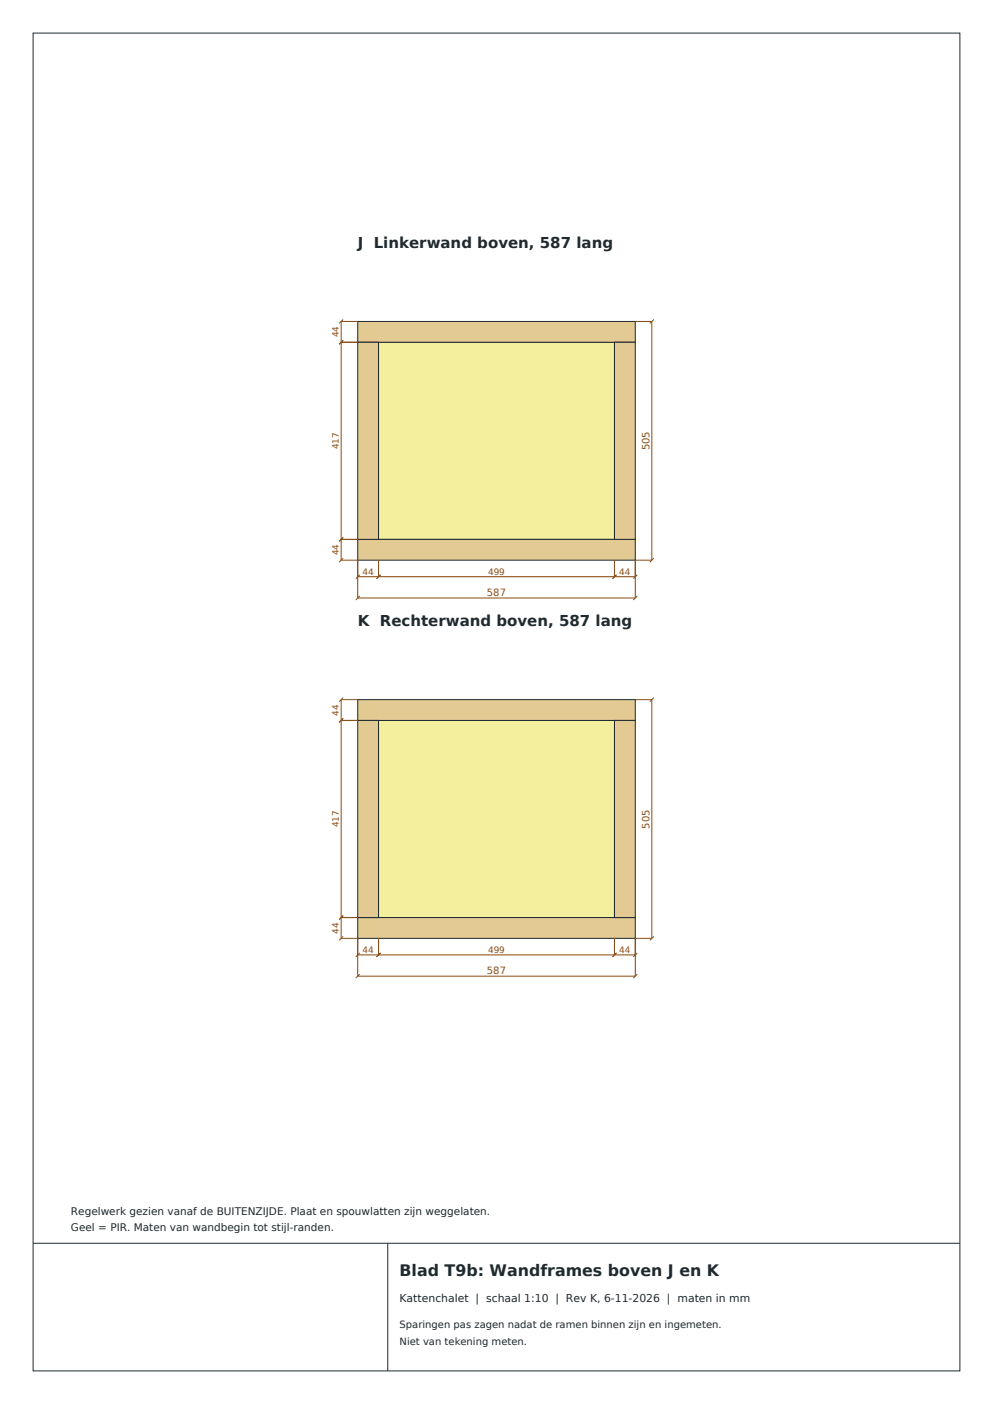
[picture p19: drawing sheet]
<svg xmlns="http://www.w3.org/2000/svg" width="210mm" height="297mm" viewBox="0 0 210 297" stroke-linecap="round" stroke-linejoin="round" font-family="sans-serif">
<defs><g id="words">
<text font-size="3.4" fill="#1f2a30" x="84.5" y="270">Blad T9b: Wandframes boven J en K</text>
<g font-size="3.2" fill="#1f2a30">
<text x="75.6" y="52.5">J Linkerwand boven, 587 lang</text>
<text x="75.6" y="132.5">K Rechterwand boven, 587 lang</text>
</g>
<text font-size="2.3" fill="#1f2a30" x="84.5" y="275.5">Kattenchalet | schaal 1:10 | Rev K, 6-11-2026 | maten in mm</text>
<g font-size="2.2" fill="#1f2a30">
<text x="15" y="257">Regelwerk gezien vanaf de BUITENZIJDE. Plaat en spouwlatten zijn weggelaten.</text>
<text x="15" y="260.5">Geel = PIR. Maten van wandbegin tot stijl-randen.</text>
</g>
<g font-size="2.1" fill="#8a4b14">
<text x="137.4" y="95.3" transform="rotate(-90 137.4 95.3)">505</text>
<text x="103" y="126.1">587</text>
<text x="137.4" y="175.3" transform="rotate(-90 137.4 175.3)">505</text>
<text x="103" y="206.1">587</text>
</g>
<g font-size="2.1" fill="#1f2a30">
<text x="84.5" y="281">Sparingen pas zagen nadat de ramen binnen zijn en ingemeten.</text>
<text x="84.5" y="284.5">Niet van tekening meten.</text>
</g>
<g font-size="1.9" fill="#8a4b14">
<text x="71.7" y="71.4" transform="rotate(-90 71.7 71.4)">44</text>
<text x="71.7" y="95" transform="rotate(-90 71.7 95)">417</text>
<text x="71.7" y="117.5" transform="rotate(-90 71.7 117.5)">44</text>
<text x="76.7" y="121.6">44</text>
<text x="103.2" y="121.6">499</text>
<text x="131" y="121.6">44</text>
<text x="71.7" y="151.4" transform="rotate(-90 71.7 151.4)">44</text>
<text x="71.7" y="175" transform="rotate(-90 71.7 175)">417</text>
<text x="71.7" y="197.5" transform="rotate(-90 71.7 197.5)">44</text>
<text x="76.7" y="201.6">44</text>
<text x="103.2" y="201.6">499</text>
<text x="131" y="201.6">44</text>
</g>
</g></defs>
<path d="M80.1 72.4h49.9v41.7h-49.9z" fill-rule="evenodd" fill="#f4ef9c" stroke="#1f2a30" stroke-width=".21"/>
<g fill="#e3c992" stroke="#1f2a30" stroke-width=".21">
<path d="M75.6 114.1h58.8v4.4h-58.8z" fill-rule="evenodd"/>
<path d="M75.6 68h58.8v4.4h-58.8z" fill-rule="evenodd"/>
<path d="M75.6 72.4h4.4v41.7h-4.4z" fill-rule="evenodd"/>
<path d="M130 72.4h4.4v41.7h-4.4z" fill-rule="evenodd"/>
</g>
<g fill="none" stroke="#8a4b14" stroke-width=".21">
<path d="M72.2 72.4h3.4M72.6 72l-.9 .8M72.6 67.6l-.9 .8M75.6 68h-3.4v50.5h3.4v8h58.7v-8h3.6v-50.5h-3.6M138.3 67.6l-.9 .8M72.2 114.1h3.4M72.6 118.1l-.9 .8M72.6 113.7l-.9 .8M80.1 118.5v3.5M130 118.5v3.5M138.3 118.1l-.9 .8M75.6 122h58.7"/>
<path d="M76.1 121.6l-.9 .8M76.1 126.1l-.9 .8M80.5 121.6l-.9 .8M130.4 121.6l-.9 .8M134.8 121.6l-.9 .8M134.8 126.1l-.9 .8"/>
</g>
<path d="M80.1 152.4h49.9v41.7h-49.9z" fill-rule="evenodd" fill="#f4ef9c" stroke="#1f2a30" stroke-width=".21"/>
<g fill="#e3c992" stroke="#1f2a30" stroke-width=".21">
<path d="M75.6 194.1h58.8v4.4h-58.8z" fill-rule="evenodd"/>
<path d="M75.6 148h58.8v4.4h-58.8z" fill-rule="evenodd"/>
<path d="M75.6 152.4h4.4v41.7h-4.4z" fill-rule="evenodd"/>
<path d="M130 152.4h4.4v41.7h-4.4z" fill-rule="evenodd"/>
</g>
<g fill="none" stroke="#8a4b14" stroke-width=".21">
<path d="M72.2 152.4h3.4M72.6 152l-.9 .8M72.6 147.6l-.9 .8M75.6 148h-3.4v50.5h3.4v8h58.7v-8h3.6v-50.5h-3.6M138.3 147.6l-.9 .8M72.2 194.1h3.4M72.6 198.1l-.9 .8M72.6 193.7l-.9 .8M80.1 198.5v3.5M130 198.5v3.5M138.3 198.1l-.9 .8M75.6 202h58.7"/>
<path d="M76.1 201.6l-.9 .8M76.1 206.1l-.9 .8M80.5 201.6l-.9 .8M130.4 201.6l-.9 .8M134.8 201.6l-.9 .8M134.8 206.1l-.9 .8"/>
</g>
<path d="M7 7h196v283h-196zM7 263h196M82 263v27" fill="none" stroke="#1f2a30" stroke-width=".21"/>
<use href="#words"/>
</svg>
